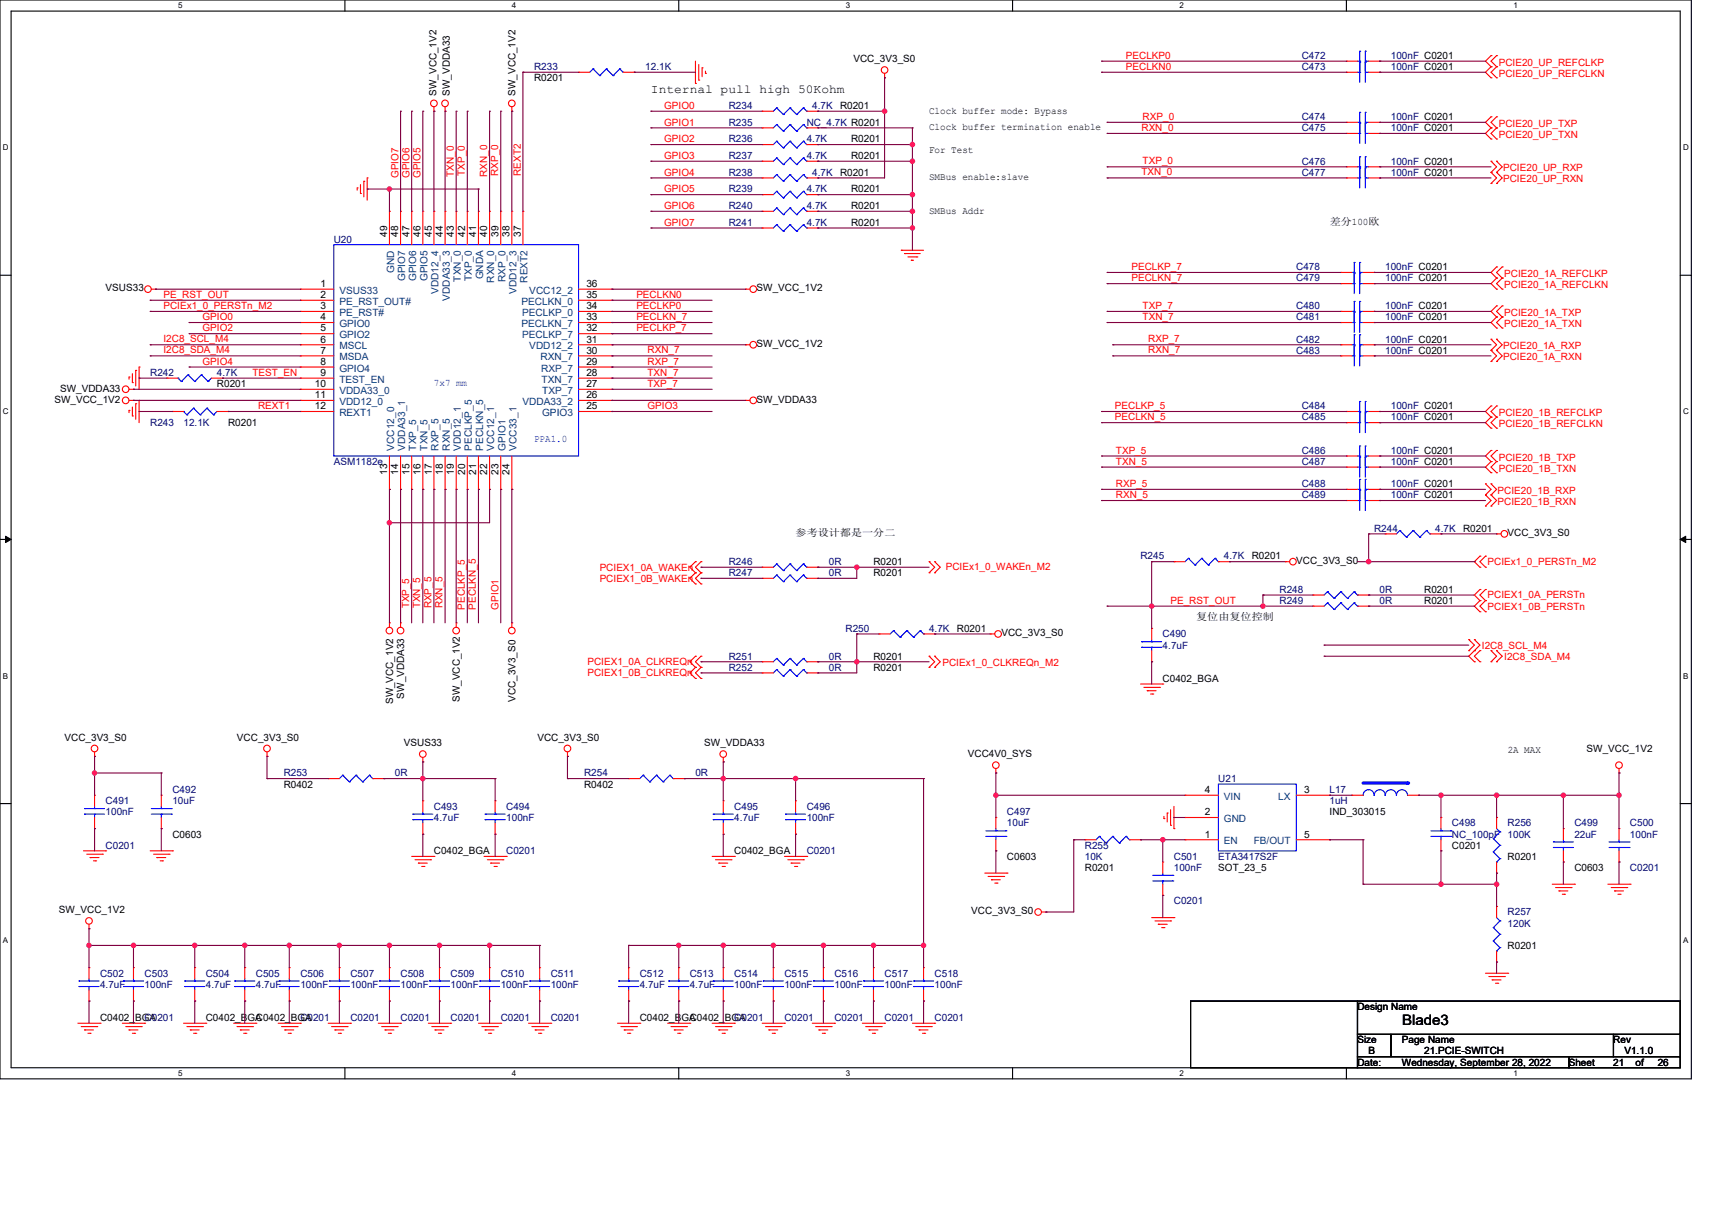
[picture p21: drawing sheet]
<svg xmlns="http://www.w3.org/2000/svg" width="297mm" height="210mm" viewBox="0 0 297 210" stroke-linecap="round" stroke-linejoin="round" font-family="sans-serif">
<defs><g id="words">
<text font-size="2.5" x="243.2" y="177.9">Blade3</text>
<text font-size="2.1" x="112.9" y="16.2">Internal pull high 50Kohm</text>
<g font-size="1.7">
<text x="148" y="10.8">VCC_3V3_S0</text>
<text x="75.7" y="16.6" transform="rotate(-90 75.7 16.6)">SW_VCC_1V2</text>
<text x="78" y="16.6" transform="rotate(-90 78 16.6)">SW_VDDA33</text>
<text x="89.4" y="16.6" transform="rotate(-90 89.4 16.6)">SW_VCC_1V2</text>
<text x="92.6" y="14.1">R0201</text>
<text x="145.7" y="18.9">R0201</text>
<text x="161.2" y="19.7">Clock buffer mode: Bypass</text>
<text x="161.2" y="22.6">Clock buffer termination enable</text>
<text x="147.7" y="24.7">R0201</text>
<text x="147.7" y="27.6">R0201</text>
<text x="161.2" y="26.5">For Test</text>
<text x="145.7" y="30.5">R0201</text>
<text x="147.7" y="33.4">R0201</text>
<text x="161.2" y="31.3">SMBus enable:slave</text>
<text x="67.2" y="41.1" transform="rotate(-90 67.2 41.1)">49</text>
<text x="69.1" y="41.1" transform="rotate(-90 69.1 41.1)">48</text>
<text x="71" y="41.1" transform="rotate(-90 71 41.1)">47</text>
<text x="73" y="41.1" transform="rotate(-90 73 41.1)">46</text>
<text x="74.9" y="41.1" transform="rotate(-90 74.9 41.1)">45</text>
<text x="76.8" y="41.1" transform="rotate(-90 76.8 41.1)">44</text>
<text x="78.8" y="41.1" transform="rotate(-90 78.8 41.1)">43</text>
<text x="80.7" y="41.1" transform="rotate(-90 80.7 41.1)">42</text>
<text x="82.6" y="41.1" transform="rotate(-90 82.6 41.1)">41</text>
<text x="84.5" y="41.1" transform="rotate(-90 84.5 41.1)">40</text>
<text x="86.5" y="41.1" transform="rotate(-90 86.5 41.1)">39</text>
<text x="88.4" y="41.1" transform="rotate(-90 88.4 41.1)">38</text>
<text x="90.3" y="41.1" transform="rotate(-90 90.3 41.1)">37</text>
<text x="147.7" y="36.3">R0201</text>
<text x="147.7" y="39.2">R0201</text>
<text x="161.2" y="37.1">SMBus Addr</text>
<text x="230.7" y="39">差分100欧</text>
<text x="18.3" y="50.6">VSUS33</text>
<text x="55.6" y="49.8">1</text>
<text x="55.6" y="51.7">2</text>
<text x="55.6" y="53.7">3</text>
<text x="101.7" y="53.7">34</text>
<text x="101.7" y="51.7">35</text>
<text x="101.7" y="49.8">36</text>
<text x="131.3" y="50.6">SW_VCC_1V2</text>
<text x="55.6" y="55.6">4</text>
<text x="55.6" y="57.5">5</text>
<text x="55.6" y="59.4">6</text>
<text x="101.7" y="59.4">31</text>
<text x="101.7" y="57.5">32</text>
<text x="101.7" y="55.6">33</text>
<text x="55.6" y="61.4">7</text>
<text x="55.6" y="63.3">8</text>
<text x="55.6" y="65.2">9</text>
<text x="101.7" y="65.2">28</text>
<text x="101.7" y="63.3">29</text>
<text x="101.7" y="61.4">30</text>
<text x="131.3" y="60.2">SW_VCC_1V2</text>
<text x="9.5" y="69.9">SW_VCC_1V2</text>
<text x="10.4" y="68">SW_VDDA33</text>
<text x="37.6" y="67.2">R0201</text>
<text x="54.6" y="67.2">10</text>
<text x="54.6" y="69.1">11</text>
<text x="54.6" y="71">12</text>
<text x="101.7" y="71">25</text>
<text x="101.7" y="69.1">26</text>
<text x="101.7" y="67.2">27</text>
<text x="131.3" y="69.9">SW_VDDA33</text>
<text x="39.6" y="73.9">R0201</text>
<text x="67.2" y="82.5" transform="rotate(-90 67.2 82.5)">13</text>
<text x="69.1" y="82.5" transform="rotate(-90 69.1 82.5)">14</text>
<text x="71" y="82.5" transform="rotate(-90 71 82.5)">15</text>
<text x="73" y="82.5" transform="rotate(-90 73 82.5)">16</text>
<text x="74.9" y="82.5" transform="rotate(-90 74.9 82.5)">17</text>
<text x="76.8" y="82.5" transform="rotate(-90 76.8 82.5)">18</text>
<text x="78.8" y="82.5" transform="rotate(-90 78.8 82.5)">19</text>
<text x="80.7" y="82.5" transform="rotate(-90 80.7 82.5)">20</text>
<text x="82.6" y="82.5" transform="rotate(-90 82.6 82.5)">21</text>
<text x="84.5" y="82.5" transform="rotate(-90 84.5 82.5)">22</text>
<text x="86.5" y="82.5" transform="rotate(-90 86.5 82.5)">23</text>
<text x="88.4" y="82.5" transform="rotate(-90 88.4 82.5)">24</text>
<text x="138" y="93.1">参考设计都是一分二</text>
<text x="253.8" y="92.3">R0201</text>
<text x="261.5" y="93">VCC_3V3_S0</text>
<text x="151.5" y="100">R0201</text>
<text x="151.5" y="98.1">R0201</text>
<text x="217.2" y="97.1">R0201</text>
<text x="224.9" y="97.9">VCC_3V3_S0</text>
<text x="207.5" y="107.6">复位由复位控制</text>
<text x="247.1" y="104.8">R0201</text>
<text x="247.1" y="102.9">R0201</text>
<text x="166" y="109.7">R0201</text>
<text x="173.7" y="110.4">VCC_3V3_S0</text>
<text x="151.5" y="114.5">R0201</text>
<text x="151.5" y="116.4">R0201</text>
<text x="201.7" y="118.3">C0402_BGA</text>
<text x="68.2" y="122.2" transform="rotate(-90 68.2 122.2)">SW_VCC_1V2</text>
<text x="70.1" y="121.2" transform="rotate(-90 70.1 121.2)">SW_VDDA33</text>
<text x="79.8" y="121.8" transform="rotate(-90 79.8 121.8)">SW_VCC_1V2</text>
<text x="89.4" y="121.8" transform="rotate(-90 89.4 121.8)">VCC_3V3_S0</text>
<text x="11.2" y="128.6">VCC_3V3_S0</text>
<text x="41.1" y="128.6">VCC_3V3_S0</text>
<text x="70.1" y="129.5">VSUS33</text>
<text x="93.2" y="128.6">VCC_3V3_S0</text>
<text x="122.2" y="129.5">SW_VDDA33</text>
<text x="167.9" y="131.5">VCC4V0_SYS</text>
<text x="261.6" y="130.7">2A MAX</text>
<text x="275.2" y="130.5">SW_VCC_1V2</text>
<text x="49.2" y="136.7">R0402</text>
<text x="101.3" y="136.7">R0402</text>
<text x="209" y="137.6">4</text>
<text x="226.2" y="137.6">3</text>
<text x="209" y="141.5">2</text>
<text x="230.7" y="141.5">IND_303015</text>
<text x="29.9" y="145.4">C0603</text>
<text x="75.3" y="148.3">C0402_BGA</text>
<text x="127.4" y="148.3">C0402_BGA</text>
<text x="174.7" y="149.2">C0603</text>
<text x="209" y="145.4">1</text>
<text x="226.2" y="145.4">5</text>
<text x="251.9" y="147.3">C0201</text>
<text x="261.5" y="149.2">R0201</text>
<text x="188.2" y="151.2">R0201</text>
<text x="211.4" y="151.2">SOT_23_5</text>
<text x="273.1" y="151.2">C0603</text>
<text x="10.2" y="158.5">SW_VCC_1V2</text>
<text x="168.5" y="158.7">VCC_3V3_S0</text>
<text x="261.5" y="164.7">R0201</text>
<text x="17.4" y="177.2">C0402_BGA</text>
<text x="35.7" y="177.2">C0402_BGA</text>
<text x="44.4" y="177.2">C0402_BGA</text>
<text x="111" y="177.2">C0402_BGA</text>
<text x="119.7" y="177.2">C0402_BGA</text>
<text x="235.5" y="175.3">Design Name</text>
<text x="235.5" y="181.1">Size</text>
<text x="235.5" y="184.9">Date:</text>
<text x="237.4" y="183">B</text>
<text x="243.2" y="181.1">Page Name</text>
<text x="243.2" y="184.9">Wednesday, September 28, 2022</text>
<text x="247.1" y="183">21.PCIE-SWITCH</text>
<text x="272.2" y="184.9">Sheet</text>
<text x="279.9" y="181.1">Rev</text>
<text x="279.9" y="184.9">21</text>
<text x="281.8" y="183">V1.1.0</text>
<text x="283.7" y="184.9">of</text>
<text x="287.6" y="184.9">26</text>
</g>
<g font-size="1.7" fill="#f00">
<text x="195.3" y="10.2">PECLKP0</text>
<text x="260" y="11.4">PCIE20_UP_REFCLKP</text>
<text x="195.3" y="12.2">PECLKN0</text>
<text x="260" y="13.3">PCIE20_UP_REFCLKN</text>
<text x="115.2" y="18.9">GPIO0</text>
<text x="115.2" y="21.8">GPIO1</text>
<text x="198" y="22.7">RXN_0</text>
<text x="198.2" y="20.8">RXP_0</text>
<text x="260" y="22">PCIE20_UP_TXP</text>
<text x="260" y="23.9">PCIE20_UP_TXN</text>
<text x="115.2" y="24.7">GPIO2</text>
<text x="115.2" y="27.6">GPIO3</text>
<text x="198.2" y="28.5">TXP_0</text>
<text x="260.8" y="29.7">PCIE20_UP_RXP</text>
<text x="69.1" y="30.9" transform="rotate(-90 69.1 30.9)">GPIO7</text>
<text x="71" y="30.9" transform="rotate(-90 71 30.9)">GPIO6</text>
<text x="73" y="30.9" transform="rotate(-90 73 30.9)">GPIO5</text>
<text x="78.7" y="30.7" transform="rotate(-90 78.7 30.7)">TXN_0</text>
<text x="80.6" y="30.5" transform="rotate(-90 80.6 30.5)">TXP_0</text>
<text x="84.5" y="30.7" transform="rotate(-90 84.5 30.7)">RXN_0</text>
<text x="86.4" y="30.5" transform="rotate(-90 86.4 30.5)">RXP_0</text>
<text x="90.3" y="30.5" transform="rotate(-90 90.3 30.5)">REXT2</text>
<text x="115.2" y="30.5">GPIO4</text>
<text x="115.2" y="33.4">GPIO5</text>
<text x="198" y="30.4">TXN_0</text>
<text x="260.8" y="31.7">PCIE20_UP_RXN</text>
<text x="115.2" y="36.3">GPIO6</text>
<text x="115.2" y="39.2">GPIO7</text>
<text x="196.3" y="46.9">PECLKP_7</text>
<text x="28.4" y="53.6">PCIEx1_0_PERSTn_M2</text>
<text x="28.4" y="51.7">PE_RST_OUT</text>
<text x="110.4" y="53.7">PECLKP0</text>
<text x="110.4" y="51.7">PECLKN0</text>
<text x="196.3" y="48.8">PECLKN_7</text>
<text x="198.2" y="53.6">TXP_7</text>
<text x="261" y="50">PCIE20_1A_REFCLKN</text>
<text x="261" y="48.1">PCIE20_1A_REFCLKP</text>
<text x="28.4" y="59.4">I2C8_SCL_M4</text>
<text x="35.1" y="55.6">GPIO0</text>
<text x="35.1" y="57.5">GPIO2</text>
<text x="110.4" y="55.5">PECLKN_7</text>
<text x="110.4" y="57.5">PECLKP_7</text>
<text x="198.2" y="55.5">TXN_7</text>
<text x="199.2" y="59.4">RXP_7</text>
<text x="261" y="54.8">PCIE20_1A_TXP</text>
<text x="261" y="56.8">PCIE20_1A_TXN</text>
<text x="28.4" y="61.3">I2C8_SDA_M4</text>
<text x="35.1" y="63.3">GPIO4</text>
<text x="43.8" y="65.2">TEST_EN</text>
<text x="112.3" y="65.2">TXN_7</text>
<text x="112.3" y="63.3">RXP_7</text>
<text x="112.3" y="61.3">RXN_7</text>
<text x="199.2" y="61.3">RXN_7</text>
<text x="260.8" y="60.6">PCIE20_1A_RXP</text>
<text x="260.8" y="62.5">PCIE20_1A_RXN</text>
<text x="44.8" y="71">REXT1</text>
<text x="112.3" y="71">GPIO3</text>
<text x="112.3" y="67.1">TXP_7</text>
<text x="193.4" y="71">PECLKP_5</text>
<text x="193.4" y="72.9">PECLKN_5</text>
<text x="260" y="74.1">PCIE20_1B_REFCLKN</text>
<text x="260" y="72.2">PCIE20_1B_REFCLKP</text>
<text x="193.6" y="78.7">TXP_5</text>
<text x="193.6" y="80.6">TXN_5</text>
<text x="260" y="79.9">PCIE20_1B_TXP</text>
<text x="260" y="81.9">PCIE20_1B_TXN</text>
<text x="193.6" y="84.5">RXP_5</text>
<text x="193.6" y="86.4">RXN_5</text>
<text x="259.8" y="85.7">PCIE20_1B_RXP</text>
<text x="259.8" y="87.7">PCIE20_1B_RXN</text>
<text x="104" y="101">PCIEX1_0B_WAKEn</text>
<text x="104" y="99">PCIEX1_0A_WAKEn</text>
<text x="164.1" y="98.8">PCIEx1_0_WAKEn_M2</text>
<text x="258.1" y="98.1">PCIEx1_0_PERSTn_M2</text>
<text x="71" y="105.6" transform="rotate(-90 71 105.6)">TXP_5</text>
<text x="72.9" y="105.6" transform="rotate(-90 72.9 105.6)">TXN_5</text>
<text x="74.8" y="105.6" transform="rotate(-90 74.8 105.6)">RXP_5</text>
<text x="76.8" y="105.6" transform="rotate(-90 76.8 105.6)">RXN_5</text>
<text x="80.6" y="105.8" transform="rotate(-90 80.6 105.8)">PECLKP_5</text>
<text x="82.6" y="105.8" transform="rotate(-90 82.6 105.8)">PECLKN_5</text>
<text x="86.5" y="105.8" transform="rotate(-90 86.5 105.8)">GPIO1</text>
<text x="203.1" y="104.8">PE_RST_OUT</text>
<text x="258.1" y="103.9">PCIEX1_0A_PERSTn</text>
<text x="258.1" y="105.8">PCIEX1_0B_PERSTn</text>
<text x="257.1" y="112.6">I2C8_SCL_M4</text>
<text x="101.9" y="117.4">PCIEX1_0B_CLKREQn</text>
<text x="101.9" y="115.4">PCIEX1_0A_CLKREQn</text>
<text x="163.5" y="115.6">PCIEx1_0_CLKREQn_M2</text>
<text x="261" y="114.5">I2C8_SDA_M4</text>
</g>
<g font-size="1.7" fill="#000080">
<text x="225.8" y="10.2">C472</text>
<text x="241.3" y="10.2">100nF C0201</text>
<text x="92.6" y="12.2">R233</text>
<text x="112" y="12.2">12.1K</text>
<text x="225.8" y="12.2">C473</text>
<text x="241.3" y="12.2">100nF C0201</text>
<text x="126.4" y="18.9">R234</text>
<text x="126.4" y="21.8">R235</text>
<text x="139.9" y="21.8">NC_4.7K R0201</text>
<text x="140.9" y="18.9">4.7K</text>
<text x="225.8" y="20.9">C474</text>
<text x="225.8" y="22.8">C475</text>
<text x="241.3" y="20.9">100nF C0201</text>
<text x="241.3" y="22.8">100nF C0201</text>
<text x="126.4" y="24.7">R236</text>
<text x="126.4" y="27.6">R237</text>
<text x="139.9" y="24.7">4.7K</text>
<text x="139.9" y="27.6">4.7K</text>
<text x="225.8" y="28.6">C476</text>
<text x="241.3" y="28.6">100nF C0201</text>
<text x="126.4" y="30.5">R238</text>
<text x="126.4" y="33.4">R239</text>
<text x="139.9" y="33.4">4.7K</text>
<text x="140.9" y="30.5">4.7K</text>
<text x="225.8" y="30.5">C477</text>
<text x="241.3" y="30.5">100nF C0201</text>
<text x="126.4" y="36.3">R240</text>
<text x="126.4" y="39.2">R241</text>
<text x="139.9" y="36.3">4.7K</text>
<text x="139.9" y="39.2">4.7K</text>
<text x="57.9" y="42.1">U20</text>
<text x="224.9" y="46.9">C478</text>
<text x="240.3" y="46.9">100nF C0201</text>
<text x="224.9" y="48.8">C479</text>
<text x="224.9" y="53.7">C480</text>
<text x="240.3" y="48.8">100nF C0201</text>
<text x="240.3" y="53.7">100nF C0201</text>
<text x="224.9" y="55.6">C481</text>
<text x="224.9" y="59.5">C482</text>
<text x="240.3" y="55.6">100nF C0201</text>
<text x="240.3" y="59.5">100nF C0201</text>
<text x="26.1" y="65.3">R242</text>
<text x="37.6" y="65.3">4.7K</text>
<text x="224.9" y="61.4">C483</text>
<text x="240.3" y="61.4">100nF C0201</text>
<text x="225.8" y="71">C484</text>
<text x="241.3" y="71">100nF C0201</text>
<text x="26.1" y="73.9">R243</text>
<text x="31.8" y="73.9">12.1K</text>
<text x="225.8" y="73">C485</text>
<text x="241.3" y="73">100nF C0201</text>
<text x="57.9" y="80.7">ASM1182e</text>
<text x="225.8" y="80.7">C487</text>
<text x="225.8" y="78.8">C486</text>
<text x="241.3" y="80.7">100nF C0201</text>
<text x="241.3" y="78.8">100nF C0201</text>
<text x="225.8" y="86.5">C489</text>
<text x="225.8" y="84.6">C488</text>
<text x="241.3" y="86.5">100nF C0201</text>
<text x="241.3" y="84.6">100nF C0201</text>
<text x="238.4" y="92.3">R244</text>
<text x="249" y="92.3">4.7K</text>
<text x="126.4" y="100">R247</text>
<text x="126.4" y="98.1">R246</text>
<text x="143.8" y="100">0R</text>
<text x="143.8" y="98.1">0R</text>
<text x="197.8" y="97.1">R245</text>
<text x="212.3" y="97.1">4.7K</text>
<text x="222" y="104.8">R249</text>
<text x="222" y="102.9">R248</text>
<text x="239.3" y="104.8">0R</text>
<text x="239.3" y="102.9">0R</text>
<text x="146.7" y="109.7">R250</text>
<text x="161.2" y="109.7">4.7K</text>
<text x="201.7" y="110.6">C490</text>
<text x="201.7" y="112.6">4.7uF</text>
<text x="126.4" y="114.5">R251</text>
<text x="126.4" y="116.4">R252</text>
<text x="143.8" y="114.5">0R</text>
<text x="143.8" y="116.4">0R</text>
<text x="29.9" y="137.6">C492</text>
<text x="49.2" y="134.7">R253</text>
<text x="68.5" y="134.7">0R</text>
<text x="101.3" y="134.7">R254</text>
<text x="120.6" y="134.7">0R</text>
<text x="211.4" y="135.7">U21</text>
<text x="230.7" y="137.6">L17</text>
<text x="18.3" y="139.6">C491</text>
<text x="18.3" y="141.5">100nF</text>
<text x="29.9" y="139.6">10uF</text>
<text x="75.3" y="140.5">C493</text>
<text x="75.3" y="142.5">4.7uF</text>
<text x="87.8" y="140.5">C494</text>
<text x="87.8" y="142.5">100nF</text>
<text x="127.4" y="140.5">C495</text>
<text x="127.4" y="142.5">4.7uF</text>
<text x="139.9" y="140.5">C496</text>
<text x="139.9" y="142.5">100nF</text>
<text x="174.7" y="141.5">C497</text>
<text x="174.7" y="143.4">10uF</text>
<text x="230.7" y="139.6">1uH</text>
<text x="251.9" y="143.4">C498</text>
<text x="261.5" y="143.4">R256</text>
<text x="273.1" y="143.4">C499</text>
<text x="282.8" y="143.4">C500</text>
<text x="18.3" y="147.3">C0201</text>
<text x="87.8" y="148.3">C0201</text>
<text x="139.9" y="148.3">C0201</text>
<text x="188.2" y="147.3">R255</text>
<text x="188.2" y="149.2">10K</text>
<text x="203.6" y="149.2">C501</text>
<text x="211.4" y="149.2">ETA3417S2F</text>
<text x="251.9" y="145.4">NC_100pF</text>
<text x="261.5" y="145.4">100K</text>
<text x="273.1" y="145.4">22uF</text>
<text x="282.8" y="145.4">100nF</text>
<text x="203.6" y="151.2">100nF</text>
<text x="282.8" y="151.2">C0201</text>
<text x="203.6" y="157">C0201</text>
<text x="261.5" y="158.9">R257</text>
<text x="261.5" y="160.8">120K</text>
<text x="17.4" y="169.5">C502</text>
<text x="17.4" y="171.4">4.7uF</text>
<text x="25.1" y="169.5">C503</text>
<text x="25.1" y="171.4">100nF</text>
<text x="35.7" y="169.5">C504</text>
<text x="35.7" y="171.4">4.7uF</text>
<text x="44.4" y="169.5">C505</text>
<text x="44.4" y="171.4">4.7uF</text>
<text x="52.1" y="169.5">C506</text>
<text x="52.1" y="171.4">100nF</text>
<text x="60.8" y="169.5">C507</text>
<text x="60.8" y="171.4">100nF</text>
<text x="69.5" y="169.5">C508</text>
<text x="69.5" y="171.4">100nF</text>
<text x="78.2" y="169.5">C509</text>
<text x="78.2" y="171.4">100nF</text>
<text x="86.9" y="169.5">C510</text>
<text x="86.9" y="171.4">100nF</text>
<text x="95.5" y="169.5">C511</text>
<text x="95.5" y="171.4">100nF</text>
<text x="111" y="169.5">C512</text>
<text x="111" y="171.4">4.7uF</text>
<text x="119.7" y="169.5">C513</text>
<text x="119.7" y="171.4">4.7uF</text>
<text x="127.4" y="169.5">C514</text>
<text x="127.4" y="171.4">100nF</text>
<text x="136.1" y="169.5">C515</text>
<text x="136.1" y="171.4">100nF</text>
<text x="144.8" y="169.5">C516</text>
<text x="144.8" y="171.4">100nF</text>
<text x="153.4" y="169.5">C517</text>
<text x="153.4" y="171.4">100nF</text>
<text x="162.1" y="169.5">C518</text>
<text x="162.1" y="171.4">100nF</text>
<text x="25.1" y="177.2">C0201</text>
<text x="52.1" y="177.2">C0201</text>
<text x="60.8" y="177.2">C0201</text>
<text x="69.5" y="177.2">C0201</text>
<text x="78.2" y="177.2">C0201</text>
<text x="86.9" y="177.2">C0201</text>
<text x="95.5" y="177.2">C0201</text>
<text x="127.4" y="177.2">C0201</text>
<text x="136.1" y="177.2">C0201</text>
<text x="144.8" y="177.2">C0201</text>
<text x="153.4" y="177.2">C0201</text>
<text x="162.1" y="177.2">C0201</text>
</g>
<g font-size="1.7" fill="#004080">
<text x="68.4" y="47.3" transform="rotate(-90 68.4 47.3)">GND</text>
<text x="58.9" y="51">VSUS33</text>
<text x="58.9" y="52.9">PE_RST_OUT#</text>
<text x="70.3" y="48.8" transform="rotate(-90 70.3 48.8)">GPIO7</text>
<text x="72.2" y="48.8" transform="rotate(-90 72.2 48.8)">GPIO6</text>
<text x="74.2" y="48.8" transform="rotate(-90 74.2 48.8)">GPIO5</text>
<text x="76.1" y="51" transform="rotate(-90 76.1 51)">VDD12_4</text>
<text x="78" y="52.2" transform="rotate(-90 78 52.2)">VDDA33_3</text>
<text x="79.9" y="48.9" transform="rotate(-90 79.9 48.9)">TXN_0</text>
<text x="81.9" y="48.8" transform="rotate(-90 81.9 48.8)">TXP_0</text>
<text x="83.8" y="48.5" transform="rotate(-90 83.8 48.5)">GNDA</text>
<text x="85.7" y="49.1" transform="rotate(-90 85.7 49.1)">RXN_0</text>
<text x="87.7" y="49" transform="rotate(-90 87.7 49)">RXP_0</text>
<text x="89.6" y="51" transform="rotate(-90 89.6 51)">VDD12_3</text>
<text x="90.5" y="52.9">PECLKN_0</text>
<text x="91.5" y="49.1" transform="rotate(-90 91.5 49.1)">REXT2</text>
<text x="91.8" y="51">VCC12_2</text>
<text x="58.9" y="54.8">PE_RST#</text>
<text x="58.9" y="56.8">GPIO0</text>
<text x="58.9" y="58.7">GPIO2</text>
<text x="90.5" y="56.8">PECLKN_7</text>
<text x="90.6" y="58.7">PECLKP_7</text>
<text x="90.6" y="54.8">PECLKP_0</text>
<text x="58.9" y="60.6">MSCL</text>
<text x="58.9" y="62.5">MSDA</text>
<text x="58.9" y="64.5">GPIO4</text>
<text x="91.8" y="60.6">VDD12_2</text>
<text x="93.8" y="62.5">RXN_7</text>
<text x="93.9" y="64.5">RXP_7</text>
<text x="58.9" y="66.4">TEST_EN</text>
<text x="58.9" y="68.3">VDDA33_0</text>
<text x="58.9" y="70.3">VDD12_0</text>
<text x="90.7" y="70.3">VDDA33_2</text>
<text x="94" y="66.4">TXN_7</text>
<text x="94.1" y="68.3">TXP_7</text>
<text x="58.9" y="72.2">REXT1</text>
<text x="94" y="72.2">GPIO3</text>
<text x="68.4" y="78.2" transform="rotate(-90 68.4 78.2)">VCC12_0</text>
<text x="70.3" y="78.2" transform="rotate(-90 70.3 78.2)">VDDA33_1</text>
<text x="72.2" y="78.2" transform="rotate(-90 72.2 78.2)">TXP_5</text>
<text x="74.2" y="78.2" transform="rotate(-90 74.2 78.2)">TXN_5</text>
<text x="76.1" y="78.2" transform="rotate(-90 76.1 78.2)">RXP_5</text>
<text x="78" y="78.2" transform="rotate(-90 78 78.2)">RXN_5</text>
<text x="79.9" y="78.2" transform="rotate(-90 79.9 78.2)">VDD12_1</text>
<text x="81.9" y="78.2" transform="rotate(-90 81.9 78.2)">PECLKP_5</text>
<text x="83.8" y="78.2" transform="rotate(-90 83.8 78.2)">PECLKN_5</text>
<text x="85.7" y="78.2" transform="rotate(-90 85.7 78.2)">VCC12_1</text>
<text x="87.7" y="78.2" transform="rotate(-90 87.7 78.2)">GPIO1</text>
<text x="89.6" y="78.2" transform="rotate(-90 89.6 78.2)">VCC33_1</text>
<text x="212.3" y="142.7">GND</text>
<text x="212.3" y="138.8">VIN</text>
<text x="221.8" y="138.8">LX</text>
<text x="212.3" y="146.5">EN</text>
<text x="217.5" y="146.5">FB/OUT</text>
</g>
<g font-size="1.7" fill="#00f">
<text x="75.3" y="67">7x7 mm</text>
<text x="92.7" y="76.7">PPA1.0</text>
</g>
<g font-size="1.4">
<text x="30.9" y="1.4">5</text>
<text x="88.8" y="1.4">4</text>
<text x="146.7" y="1.4">3</text>
<text x="204.6" y="1.4">2</text>
<text x="262.6" y="1.4">1</text>
<text x=".5" y="26.1">D</text>
<text x="292" y="26.1">D</text>
<text x=".5" y="71.9">C</text>
<text x="292" y="71.9">C</text>
<text x=".5" y="117.8">B</text>
<text x="292" y="117.8">B</text>
<text x=".5" y="163.6">A</text>
<text x="292" y="163.6">A</text>
<text x="30.9" y="186.7">5</text>
<text x="88.8" y="186.7">4</text>
<text x="146.7" y="186.7">3</text>
<text x="204.6" y="186.7">2</text>
<text x="262.6" y="186.7">1</text>
</g>
</g></defs>
<path d="M0 0h293.4v187.2h-293.4zM1.9 1.9h289.6v183.4h-289.6z" fill="none" stroke="#000" stroke-width=".19"/>
<g fill="#fff">
<path d="M30.9 .2h.7v1.5h-.7z"/>
<path d="M30.9 185.5h.7v1.5h-.7z"/>
</g>
<path d="M59.8 0v1.9M59.8 185.3v1.9" fill="none" stroke="#000" stroke-width=".19"/>
<g fill="#fff">
<path d="M88.8 .2h.8v1.5h-.8z"/>
<path d="M88.8 185.5h.8v1.5h-.8z"/>
</g>
<path d="M117.8 0v1.9M117.8 185.3v1.9" fill="none" stroke="#000" stroke-width=".19"/>
<g fill="#fff">
<path d="M146.7 .2h.8v1.5h-.8z"/>
<path d="M146.7 185.5h.8v1.5h-.8z"/>
</g>
<path d="M175.7 0v1.9M175.7 185.3v1.9" fill="none" stroke="#000" stroke-width=".19"/>
<g fill="#fff">
<path d="M204.6 .2h.8v1.5h-.8z"/>
<path d="M204.6 185.5h.8v1.5h-.8z"/>
</g>
<path d="M233.6 0v1.9M233.6 185.3v1.9" fill="none" stroke="#000" stroke-width=".19"/>
<g fill="#fff">
<path d="M262.5 .2h.8v1.5h-.8z"/>
<path d="M262.5 185.5h.8v1.5h-.8z"/>
<path d="M.5 24.8h1v1.6h-1z"/>
<path d="M292 24.8h1v1.6h-1z"/>
<path d="M.5 70.7h1v1.5h-1z"/>
<path d="M292 70.7h1v1.5h-1z"/>
</g>
<path d="M0 47.8h1.9M291.5 47.8h1.9" fill="none" stroke="#000" stroke-width=".19"/>
<g fill="#fff">
<path d="M.5 116.5h.9v1.6h-.9z"/>
<path d="M292 116.5h.9v1.6h-.9z"/>
</g>
<path d="M0 93.6h1.9M291.5 93.6h1.9" fill="none" stroke="#000" stroke-width=".19"/>
<path d="M1 93.1l.9 .5-.9 .6zM291.5 93.6l.9-.5v1.1z" fill="#000" stroke="#000" stroke-width=".17"/>
<g fill="#fff">
<path d="M.5 162.4h.9v1.5h-.9z"/>
<path d="M292 162.4h.9v1.5h-.9z"/>
</g>
<path d="M0 139.5h1.9M291.5 139.5h1.9M206.5 173.7h29v11.6h-29zM235.5 173.7h56v5.8h-56zM235.5 179.5h5.8v3.9h-5.8zM241.3 179.5h38.6v3.9h-38.6zM279.9 179.5h11.6v3.9h-11.6zM235.5 183.4h36.7v1.9h-36.7zM272.2 183.4h19.3v1.9h-19.3z" fill="none" stroke="#000" stroke-width=".19"/>
<g fill="none" stroke="#f00" stroke-width=".19">
<path d="M75.3 19.3h.1M75.3 18.5v.8M77.2 19.3h.1M77.2 18.5v.8M88.8 19.3h.1M88.8 18.5v.8M100.4 12.5h.1M100.4 12.5h1.9M108.1 12.5h1.9M110 12.5h.1M120.6 14.5h.1M120.6 10.6v3.9"/>
<path d="M121.2 13.9h.1M121.2 11.2v2.7M121.8 11.8h.1M121.8 11.8v1.5M122.4 12.7h.1M122.4 12.4v.3M132.2 19.3h.1M132.2 19.3h2M140 19.3h1.9M141.9 19.3h.1M153.5 13.5h.1M153.5 12.7v.8"/>
<path d="M258.7 11.6h.1M258.7 13.5h.1M258.7 9.7h.1M258.7 11.6l-1 .9 1 1M258.7 9.7l-1 .9 1 1M259.6 13.5h.1M259.6 11.6h.1M259.6 9.7h.1M259.6 11.6l-.9 .9 .9 1M259.6 9.7l-.9 .9 .9 1M62 32.6h.1M62 32.6v.4"/>
<path d="M62.5 33.6h.1M62.5 32v1.6M63.1 31.5h.1M63.1 31.5v2.7M63.7 30.9h.1M63.7 30.9v3.8M67.6 36.7h.1M67.6 36.7v5.8M69.5 36.7h.1M69.5 36.7v5.8M71.4 36.7h.1M71.4 36.7v5.8"/>
<path d="M73.4 36.7h.1M73.4 36.7v5.8M75.3 36.7h.1M75.3 36.7v5.8M77.2 36.7h.1M77.2 36.7v5.8M79.1 36.7h.1M79.1 36.7v5.8M81.1 36.7h.1M81.1 36.7v5.8M83 36.7h.1M83 36.7v5.8"/>
<path d="M84.9 36.7h.1M84.9 36.7v5.8M86.9 36.7h.1M86.9 36.7v5.8M88.8 36.7h.1M88.8 36.7v5.8M90.7 36.7h.1M90.7 36.7v5.8M132.2 22.2h.1M132.2 25.1h.1M132.2 28h.1M132.2 22.2h2"/>
<path d="M132.2 25.1h2M132.2 28h2M140 22.2h1.9M140 25.1h1.9M140 28h1.9M141.9 22.2h.1M141.9 25.1h.1M141.9 28h.1M233.6 30.9h.1M233.6 30.9h1.9M237.4 30.9h2M239.4 30.9h.1"/>
<path d="M258.7 29.9h.1M258.7 28h.1M258.7 31.8h.1M258.7 20.3h.1M258.7 22.2h.1M258.7 24.1h.1M258.7 28l.9 1-.9 .9M258.7 29.9l.9 1-.9 .9M258.7 20.3l-1 .9 1 1M258.7 22.2l-1 1 1 .9M259.6 29.9h.1M259.6 28h.1"/>
<path d="M259.6 31.8h.1M259.6 22.2h.1M259.6 20.3h.1M259.6 24.1h.1M259.6 28l1 1-1 .9M259.6 29.9l1 1-1 .9M259.6 20.3l-.9 .9 .9 1M259.6 22.2l-.9 1 .9 .9M26.2 50.2h.8M27 50.2h.1M52.1 50.2h.1M52.1 52.1h.1"/>
<path d="M52.1 54h.1M52.1 56h.1M52.1 57.9h.1M52.1 59.8h.1M52.1 50.2h5.8M52.1 59.8h5.8M52.1 56h5.8M52.1 52.1h5.8M52.1 54h5.8M52.1 57.9h5.8M100.4 50.2h5.8M100.4 59.8h5.8"/>
<path d="M100.4 56h5.8M100.4 52.1h5.8M100.4 54h5.8M100.4 57.9h5.8M106.2 59.8h.1M106.2 57.9h.1M106.2 56h.1M106.2 54h.1M106.2 52.1h.1M106.2 50.2h.1M129.3 50.2h.1M129.3 59.8h.1"/>
<path d="M129.3 50.2h.8M129.3 59.8h.8M156.4 43.4h.1M156.4 43.4h3.8M156.9 44h.1M156.9 44h2.7M157.5 44.6h1.6M158.1 45.2h.1M158.1 45.2h.4M159.1 44.6h.1M232.6 56h.1M232.6 49.2h.1"/>
<path d="M232.6 54h.1M232.6 47.3h.1M232.6 56h1.9M232.6 49.2h1.9M232.6 54h1.9M232.6 47.3h1.9M236.5 56h1.9M236.5 49.2h1.9M236.5 54h1.9M236.5 47.3h1.9M238.4 56h.1M238.4 49.2h.1"/>
<path d="M238.4 54h.1M238.4 47.3h.1M258.7 58.9h.1M258.7 58.9l.9 .9-.9 1M259.6 58.9h.1M259.6 48.3h.1M259.6 50.2h.1M259.6 46.3h.1M259.6 53.1h.1M259.6 55h.1M259.6 56.9h.1M259.6 58.9l1 .9-1 1"/>
<path d="M259.6 48.3l-.9 .9 .9 1M259.6 46.3l-.9 1 .9 1M259.6 53.1l-.9 .9 .9 1M259.6 55l-.9 1 .9 .9M260.6 50.2h.1M260.6 48.3h.1M260.6 46.3h.1M260.6 55h.1M260.6 53.1h.1M260.6 56.9h.1M260.6 48.3l-1 .9 1 1M260.6 46.3l-1 1 1 1"/>
<path d="M260.6 53.1l-1 .9 1 1M260.6 55l-1 1 1 .9M22.4 71.2h.1M22.4 65.4h.1M22.4 67.6h.8M22.4 69.5h.8M22.4 65.4v.4M22.4 71.2v.4M23 72.2h.1M23 66.4h.1M23 64.9v1.5M23 70.6v1.6"/>
<path d="M23.2 67.6h.1M23.2 69.5h.1M23.5 70.1h.1M23.5 64.3h.1M23.5 64.3v2.7M23.5 70.1v2.7M24.1 69.5h.1M24.1 63.7h.1M24.1 63.7v3.9M24.1 69.5v3.9M29.9 71.4h.1M29.9 71.4h1.9"/>
<path d="M37.6 71.4h2M39.6 71.4h.1M52.1 61.8h.1M52.1 63.7h.1M52.1 65.6h.1M52.1 67.6h.1M52.1 69.5h.1M52.1 71.4h.1M52.1 67.6h5.8M52.1 69.5h5.8M52.1 71.4h5.8M52.1 61.8h5.8"/>
<path d="M52.1 63.7h5.8M52.1 65.6h5.8M67.6 79.1v5.8M69.5 79.1v5.8M71.4 79.1v5.8M73.4 79.1v5.8M75.3 79.1v5.8M77.2 79.1v5.8M79.1 79.1v5.8M81.1 79.1v5.8M83 79.1v5.8M84.9 79.1v5.8"/>
<path d="M86.9 79.1v5.8M88.8 79.1v5.8M100.4 67.6h5.8M100.4 69.5h5.8M100.4 71.4h5.8M100.4 61.8h5.8M100.4 63.7h5.8M100.4 65.6h5.8M106.2 71.4h.1M106.2 69.5h.1M106.2 67.6h.1M106.2 65.6h.1"/>
<path d="M106.2 63.7h.1M106.2 61.8h.1M129.3 69.5h.1M129.3 69.5h.8M233.6 73.4h.1M233.6 73.4h1.9M237.4 73.4h2M239.4 73.4h.1M258.7 60.8h.1M258.7 62.7h.1M258.7 72.4h.1M258.7 74.3h.1"/>
<path d="M258.7 70.5h.1M258.7 78.2h.1M258.7 60.8l.9 1-.9 .9M258.7 72.4l-1 1 1 .9M258.7 70.5l-1 .9 1 1M258.7 78.2l-1 .9 1 1M259.6 60.8h.1M259.6 62.7h.1M259.6 74.3h.1M259.6 72.4h.1M259.6 70.5h.1M259.6 78.2h.1"/>
<path d="M259.6 60.8l1 1-1 .9M259.6 72.4l-.9 1 .9 .9M259.6 70.5l-.9 .9 .9 1M259.6 78.2l-.9 .9 .9 1M67.6 84.9h.1M69.5 84.9h.1M71.4 84.9h.1M73.4 84.9h.1M75.3 84.9h.1M77.2 84.9h.1M79.1 84.9h.1M81.1 84.9h.1"/>
<path d="M83 84.9h.1M84.9 84.9h.1M86.9 84.9h.1M88.8 84.9h.1M120.6 99.4h.1M120.6 97.5h.1M120.6 99.4l-.9 1 .9 .9M120.6 97.5l-.9 .9 .9 1M121.6 99.4h.1M121.6 97.5h.1M121.6 99.4l-1 1 1 .9M121.6 97.5l-1 .9 1 1"/>
<path d="M161.2 99.4h.1M161.2 97.5h.1M161.2 97.5l.9 .9-.9 1M162.1 99.4h.1M162.1 97.5h.1M162.1 97.5l1 .9-1 1M223 97.5h.1M223 97.5h.7M233.6 86.9h.1M233.6 86.9h1.9M237.4 86.9h2M239.4 86.9h.1"/>
<path d="M256.7 96.5h.1M256.7 98.4h.1M256.7 96.5l-.9 1 .9 .9M257.7 98.4h.1M257.7 96.5h.1M257.7 85.9h.1M257.7 84h.1M257.7 87.8h.1M257.7 96.5l-1 1 1 .9M257.7 84l1 .9-1 1M257.7 85.9l1 1-1 .9M258.7 85.9h.1"/>
<path d="M258.7 84h.1M258.7 87.8h.1M258.7 80.1h.1M258.7 82h.1M258.7 84l.9 .9-.9 1M258.7 85.9l.9 1-.9 .9M258.7 80.1l-1 1 1 .9M259.6 92.7h.1M259.6 80.1h.1M259.6 82h.1M259.6 92.7h.8M259.6 80.1l-.9 1 .9 .9"/>
<path d="M67.6 108.1h.1M67.6 108.1v.8M69.5 108.1h.1M69.5 108.1v.8M79.1 108.1h.1M79.1 108.1v.8M88.8 108.1h.1M88.8 108.1v.8M120.6 117.8h.1M120.6 115.8h.1M120.6 101.3h.1M120.6 113.9h.1"/>
<path d="M120.6 115.8l-.9 1 .9 1M120.6 113.9l-.9 1 .9 .9M121.6 117.8h.1M121.6 115.8h.1M121.6 101.3h.1M121.6 113.9h.1M121.6 115.8l-1 1 1 1M121.6 113.9l-1 1 1 .9M132.2 100.4h.1M132.2 100.4h2M140 100.4h1.9M141.9 100.4h.1"/>
<path d="M152.5 110h.1M152.5 110h1.9M160.2 110h1.9M161.2 115.8h.1M161.2 113.9h.1M161.2 113.9l.9 1-.9 .9M162.1 115.8h.1M162.1 113.9h.1M162.1 110h.1M162.1 113.9l1 1-1 .9M171.8 110h.1M171.8 110h.8"/>
<path d="M197.9 118.7h3.8M198.4 119.3h2.7M199 119.9h.1M199 119.9h1.6M201.1 119.3h.1M201.7 118.7h.1M254.8 112.9h.1M254.8 111h.1M254.8 111l1 1-1 .9M255.8 112.9h.1M255.8 111h.1M255.8 114.9h.1"/>
<path d="M255.8 111l.9 1-.9 .9M255.8 112.9l-1 1 1 1M256.7 114.9h.1M256.7 112.9h.1M256.7 102.3h.1M256.7 104.2h.1M256.7 106.2h.1M256.7 112.9l-.9 1 .9 1M256.7 102.3l-.9 1 .9 .9M256.7 104.2l-.9 1 .9 1M257.7 104.2h.1M257.7 102.3h.1"/>
<path d="M257.7 106.2h.1M257.7 102.3l-1 1 1 .9M257.7 104.2l-1 1 1 1M258.7 114.9h.1M258.7 112.9h.1M258.7 112.9l.9 1-.9 1M259.6 114.9h.1M259.6 112.9h.1M259.6 112.9l1 1-1 1M16.4 131.3h.1M16.4 138h.1M16.4 130.5v.8"/>
<path d="M16.4 138v2M46.3 131.3h.1M46.3 130.5v.8M73.4 132.2h.1M73.4 139h.1M73.4 131.5v.7M73.4 139v1.9M85.9 139h.1M85.9 139v1.9M98.4 131.3h.1M98.4 130.5v.8M125.5 132.2h.1"/>
<path d="M125.5 131.5v.7M172.8 134.2h.1M172.8 133.4v.8M199.6 120.4h.4M200 120.4h.1M203.7 140v3.8M280.9 134.2h.1M280.9 133.4v.8M14.5 147.7h3.8M15 148.3h2.8M15.6 148.8h.1M15.6 148.8h1.6"/>
<path d="M16.2 149.4h.4M16.4 143.8h.1M16.4 141.9v1.9M16.6 149.4h.1M17.8 148.3h.1M18.3 147.7h.1M26.1 147.7h3.8M26.6 148.3h2.7M27.2 148.8h.1M27.2 148.8h1.6M27.8 149.4h.4M28.2 149.4h.1"/>
<path d="M29.3 148.3h.1M29.9 147.7h.1M71.4 148.6h3.9M72 149.2h2.7M72.6 149.8h.1M72.6 149.8h1.5M73.2 150.4h.3M73.4 144.8h.1M73.4 142.8v2M73.5 150.4h.1M74.7 149.2h.1M75.3 148.6h.1"/>
<path d="M84 148.6h3.8M84.6 149.2h2.6M85.1 149.8h.1M85.1 149.8h1.6M85.7 150.4h.4M85.9 144.8h.1M85.9 142.8v2M86.1 150.4h.1M87.2 149.2h.1M87.8 148.6h.1M123.5 148.6h3.9M124.1 149.2h2.7"/>
<path d="M124.7 149.8h.1M124.7 149.8h1.5M125.3 150.4h.4M125.7 150.4h.1M126.8 149.2h.1M127.4 148.6h.1M136.1 148.6h3.9M136.7 149.2h2.7M137.2 149.8h.1M137.2 149.8h1.6M137.8 150.4h.4M138.2 150.4h.1"/>
<path d="M139.4 149.2h.1M140 148.6h.1M170.8 151.5h3.9M171.4 152.1h2.7M172 152.7h.1M172 152.7h1.5M172.6 153.3h.4M173 153.3h.1M174.1 152.1h.1M174.7 151.5h.1M180.7 158.3h.8M181.5 158.3h.1"/>
<path d="M188.2 145.7h.1M188.2 145.7h1.9M195.9 145.7h2M197.9 145.7h.1M199.8 159.3h3.9M200.4 159.8h2.7M201.9 142.1h.1M201.9 141.7v.4M202.5 141.1h.1M202.5 141.1v1.6M203.1 159.8h.1M203.1 143.2h.1"/>
<path d="M203.1 140.5v2.7M203.7 159.3h.1M203.7 143.8h.1M250 141.9h.1M250 147.7h.1M250 141.9v1.9M250 145.7v2M259.6 157.3h.1M259.6 157.3v2M269.3 153.5h3.8M269.9 154h2.7M270.4 154.6h.1"/>
<path d="M270.4 154.6h1.6M271 155.2h.4M271.4 155.2h.1M272.6 154h.1M273.1 153.5h.1M278.9 153.5h3.9M279.5 154h2.7M280.1 154.6h.1M280.1 154.6h1.5M280.7 155.2h.4M281.1 155.2h.1M282.2 154h.1"/>
<path d="M282.8 153.5h.1M13.5 177.6h3.9M14.1 178.2h2.7M14.7 178.8h.1M14.7 178.8h1.5M15.3 179.3h.3M15.4 161.2h.1M15.4 160.4v.8M15.6 179.3h.1M16.8 178.2h.1M17.4 177.6h.1M21.2 177.6h3.9"/>
<path d="M21.8 178.2h2.7M22.4 178.8h.1M22.4 178.8h1.5M23 179.3h.4M23.4 179.3h.1M24.5 178.2h.1M25.1 177.6h.1M31.8 177.6h3.9M32.4 178.2h2.7M33 178.8h.1M33 178.8h1.6M33.6 179.3h.4"/>
<path d="M34 179.3h.1M35.1 178.2h.1M35.7 177.6h.1M40.5 177.6h3.9M41.1 178.2h2.7M41.7 178.8h.1M41.7 178.8h1.5M42.3 179.3h.4M42.7 179.3h.1M43.8 178.2h.1M44.4 177.6h.1M48.3 177.6h3.8"/>
<path d="M48.8 178.2h2.7M49.4 178.8h.1M49.4 178.8h1.6M50 179.3h.4M50.2 167.9h.1M50.2 173.7h.1M50.2 167.9v2M50.2 171.8v1.9M50.4 179.3h.1M51.5 178.2h.1M52.1 177.6h.1M56.9 177.6h3.9"/>
<path d="M57.5 178.2h2.7M58.1 178.8h.1M58.1 178.8h1.5M58.7 179.3h.4M59.1 179.3h.1M60.2 178.2h.1M60.8 177.6h.1M65.6 177.6h3.9M66.2 178.2h2.7M66.8 178.8h.1M66.8 178.8h1.5M67.4 179.3h.4"/>
<path d="M67.8 179.3h.1M68.9 178.2h.1M69.5 177.6h.1M74.3 177.6h3.9M74.9 178.2h2.7M75.5 178.8h.1M75.5 178.8h1.5M76.1 179.3h.3M76.4 179.3h.1M77.6 178.2h.1M78.2 177.6h.1M83 177.6h3.9"/>
<path d="M83.6 178.2h2.7M84.2 178.8h.1M84.2 178.8h1.5M84.7 179.3h.4M84.9 167.9h.1M84.9 173.7h.1M84.9 167.9v2M84.9 171.8v1.9M85.1 179.3h.1M86.3 178.2h.1M86.9 177.6h.1M91.7 177.6h3.8"/>
<path d="M92.3 178.2h2.7M92.8 178.8h.1M92.8 178.8h1.6M93.4 179.3h.4M93.6 167.9h.1M93.6 173.7h.1M93.6 167.9v2M93.6 171.8v1.9M93.8 179.3h.1M95 178.2h.1M95.5 177.6h.1M107.1 177.6h3.9"/>
<path d="M107.7 178.2h2.7M108.3 178.8h.1M108.3 178.8h1.5M108.9 179.3h.4M109.1 167.9h.1M109.1 173.7h.1M109.1 167.9v2M109.1 171.8v1.9M109.3 179.3h.1M110.4 178.2h.1M111 177.6h.1M115.8 177.6h3.9"/>
<path d="M116.4 178.2h2.7M117 178.8h.1M117 178.8h1.5M117.6 179.3h.3M117.8 167.9h.1M117.8 173.7h.1M117.8 167.9v2M117.8 171.8v1.9M117.9 179.3h.1M119.1 178.2h.1M119.7 177.6h.1M123.5 177.6h3.9"/>
<path d="M124.1 178.2h2.7M124.7 178.8h.1M124.7 178.8h1.5M125.3 179.3h.4M125.7 179.3h.1M126.8 178.2h.1M127.4 177.6h.1M132.2 177.6h3.9M132.8 178.2h2.7M133.4 178.8h.1M133.4 178.8h1.5M134 179.3h.4"/>
<path d="M134.4 179.3h.1M135.5 178.2h.1M136.1 177.6h.1M140.9 177.6h3.9M141.5 178.2h2.7M142.1 178.8h.1M142.1 178.8h1.5M142.7 179.3h.3M143 179.3h.1M144.2 178.2h.1M144.8 177.6h.1M149.6 177.6h3.9"/>
<path d="M150.2 178.2h2.7M150.8 178.8h.1M150.8 178.8h1.5M151.3 179.3h.4M151.7 179.3h.1M152.9 178.2h.1M153.5 177.6h.1M158.3 177.6h3.8M158.9 178.2h2.7M159.4 178.8h.1M159.4 178.8h1.6M160 179.3h.4"/>
<path d="M160.2 167.9h.1M160.2 173.7h.1M160.2 167.9v2M160.2 171.8v1.9M160.4 179.3h.1M161.6 178.2h.1M162.1 177.6h.1M200.9 160.4h.1M200.9 160.4h1.6M201.5 161h.4M201.9 161h.1M257.7 168.9h3.9"/>
<path d="M258.3 169.5h2.7M258.9 170.1h.1M258.9 170.1h1.5M259.4 170.6h.4M259.6 167h.1M259.6 165v2M259.8 170.6h.1M261 169.5h.1M261.6 168.9h.1"/>
<circle cx="75.3" cy="17.9" r=".58"/>
<circle cx="77.2" cy="17.9" r=".57"/>
<circle cx="88.8" cy="17.9" r=".58"/>
<circle cx="153.5" cy="12.1" r=".57"/>
<circle cx="25.7" cy="50.2" r=".57"/>
<circle cx="130.7" cy="50.2" r=".58"/>
<circle cx="130.7" cy="59.8" r=".58"/>
<circle cx="21.8" cy="69.5" r=".57"/>
<circle cx="21.8" cy="67.6" r=".57"/>
<circle cx="130.7" cy="69.5" r=".58"/>
<circle cx="224.3" cy="97.5" r=".57"/>
<circle cx="261" cy="92.7" r=".58"/>
<circle cx="67.6" cy="109.4" r=".57"/>
<circle cx="69.5" cy="109.4" r=".57"/>
<circle cx="79.1" cy="109.4" r=".57"/>
<circle cx="88.8" cy="109.4" r=".57"/>
<circle cx="173.2" cy="110" r=".57"/>
<circle cx="16.4" cy="129.9" r=".58"/>
<circle cx="46.3" cy="129.9" r=".58"/>
<circle cx="73.4" cy="130.9" r=".57"/>
<circle cx="98.4" cy="129.9" r=".58"/>
<circle cx="125.5" cy="130.9" r=".57"/>
<circle cx="172.8" cy="132.8" r=".57"/>
<circle cx="280.9" cy="132.8" r=".57"/>
<circle cx="15.4" cy="159.8" r=".57"/>
<circle cx="180.1" cy="158.3" r=".57"/>
</g>
<g fill="none" stroke="#00f" stroke-width=".19">
<path d="M102.9 12h.1M102.9 12l-.6 .5M102.9 12l1.1 1.1M104 13.1h.1M105.2 12h.1M105.2 12l-1.2 1.1M105.2 12l1.2 1.1M106.4 13.1h.1M107.5 12h.1M107.5 12l-1.1 1.1M107.5 12l.6 .5M108.1 12.5h.1"/>
<path d="M134.7 18.7h.1M134.7 18.7l-.5 .6M134.7 18.7l1.2 1.2M135.9 19.9h.1M137.1 18.7h.1M137.1 18.7l-1.2 1.2M137.1 18.7l1.1 1.2M138.2 19.9h.1M139.4 18.7h.1M139.4 18.7l-1.2 1.2M139.4 18.7l.6 .6M140 19.3h.1"/>
<path d="M134.7 21.6h.1M134.7 24.5h.1M134.7 27.4h.1M134.7 21.6l-.5 .6M134.7 21.6l1.2 1.2M134.7 24.5l-.5 .6M134.7 24.5l1.2 1.2M134.7 27.4l-.5 .6M134.7 27.4l1.2 1.2M135.9 22.8h.1M135.9 25.7h.1M135.9 28.6h.1"/>
<path d="M137.1 21.6h.1M137.1 24.5h.1M137.1 27.4h.1M137.1 21.6l-1.2 1.2M137.1 21.6l1.1 1.2M137.1 24.5l-1.2 1.2M137.1 24.5l1.1 1.2M137.1 27.4l-1.2 1.2M137.1 27.4l1.1 1.2M138.2 22.8h.1M138.2 25.7h.1M138.2 28.6h.1"/>
<path d="M139.4 21.6h.1M139.4 24.5h.1M139.4 27.4h.1M139.4 21.6l-1.2 1.2M139.4 21.6l.6 .6M139.4 24.5l-1.2 1.2M139.4 24.5l.6 .6M139.4 27.4l-1.2 1.2M139.4 27.4l.6 .6M140 22.2h.1M140 25.1h.1M140 28h.1"/>
<path d="M235.5 30.9h.4M235.9 30.9h.1M235.9 29.1h.1M235.9 29.1v3.5M236.9 29.1h.1M236.9 30.9h.1M236.9 30.9h.5M236.9 29.1v3.5M57.9 42.5h42.5v36.6h-42.5zM234.5 56h.4M234.5 49.2h.4M234.5 54h.4"/>
<path d="M234.5 47.3h.4M234.9 56h.1M234.9 54.2h.1M234.9 49.2h.1M234.9 47.5h.1M234.9 54h.1M234.9 52.3h.1M234.9 47.3h.1M234.9 45.6h.1M234.9 45.6v5.4M234.9 52.3v5.4M235.9 54.2h.1"/>
<path d="M235.9 56h.1M235.9 47.5h.1M235.9 49.2h.1M235.9 52.3h.1M235.9 54h.1M235.9 45.6h.1M235.9 47.3h.1M235.9 56h.6M235.9 45.6v5.4M235.9 52.3v5.4M235.9 49.2h.6M235.9 54h.6"/>
<path d="M235.9 47.3h.6M31.8 71.4h.1M31.8 71.4l.6 .6M32.4 72h.1M33.6 70.8h.1M33.6 70.8l1.1 1.2M33.6 70.8l-1.2 1.2M34.7 72h.1M35.9 70.8h.1M35.9 70.8l1.2 1.2M35.9 70.8l-1.2 1.2M37.1 72h.1"/>
<path d="M37.6 71.4l-.5 .6M235.5 73.4h.4M235.9 73.4h.1M235.9 71.6h.1M235.9 71.6v3.5M236.9 71.6h.1M236.9 73.4h.1M236.9 71.6v3.5M236.9 73.4h.5M134.7 99.8h.1M134.7 99.8l-.5 .6M134.7 99.8l1.2 1.2"/>
<path d="M137.1 99.8h.1M137.1 99.8l-1.2 1.2M137.1 99.8l1.1 1.2M139.4 99.8h.1M139.4 99.8l-1.2 1.2M139.4 99.8l.6 .6M235.5 86.9h.4M235.9 86.9h.1M235.9 85.1h.1M235.9 85.1v3.5M236.9 85.1h.1M236.9 86.9h.1"/>
<path d="M236.9 85.1v3.5M236.9 86.9h.5M135.9 101h.1M138.2 101h.1M140 100.4h.1M155 109.5h.1M155 109.5l-.6 .5M155 109.5l1.2 1.1M156.2 110.6h.1M157.3 109.5h.1M157.3 109.5l-1.1 1.1M157.3 109.5l1.2 1.1"/>
<path d="M158.5 110.6h.1M159.6 109.5h.1M159.6 109.5l-1.1 1.1M159.6 109.5l.6 .5M160.2 110h.1M16.4 140v.3M236.5 138a.96 .96 0 0 1 .9-.9 .96 .96 0 0 1 1 .9 .96 .96 0 0 1 1-.9 .96 .96 0 0 1 .9 .9 .96 .96 0 0 1 1-.9 .96 .96 0 0 1 1 .9 .96 .96 0 0 1 .9-.9 .96 .96 0 0 1 1 .9M14.7 141.3h.1M14.7 140.3h.1M14.7 141.3h3.4M14.7 140.3h3.4M16.4 140.3h.1"/>
<path d="M16.4 141.3h.1M16.4 141.3v.6M71.6 142.3h.1M71.6 141.3h.1M71.6 142.3h3.5M71.6 141.3h3.5M73.4 141.3h.1M73.4 142.3h.1M73.4 140.9v.4M73.4 142.3v.5M84.2 142.3h.1M84.2 141.3h.1"/>
<path d="M84.2 142.3h3.4M84.2 141.3h3.4M85.9 141.3h.1M85.9 142.3h.1M85.9 140.9v.4M85.9 142.3v.5M190.7 145.2h.1M190.7 145.2l-.6 .5M190.7 145.2l1.2 1.1M191.9 146.3h.1M193 145.2h.1M193 145.2l-1.1 1.1"/>
<path d="M193 145.2l1.2 1.1M194.2 146.3h.1M195.3 145.2h.1M195.3 145.2l-1.1 1.1M195.3 145.2l.6 .5M195.9 145.7h.1M248.2 145.2h3.5M248.2 144.2h3.5M250 144.2h.1M250 145.2h.1M250 143.8v.4M250 145.2v.5"/>
<path d="M251.7 145.2h.1M251.7 144.2h.1M259.6 159.3l.6 .5M260.2 159.8h.1M260.2 159.8l-1.1 1.2M48.5 171.2h.1M48.5 170.3h.1M48.5 171.2h3.4M48.5 170.3h3.4M50.2 170.3h.1M50.2 171.2h.1M50.2 169.9v.4"/>
<path d="M50.2 171.2v.6M83.2 171.2h.1M83.2 170.3h.1M83.2 171.2h3.5M83.2 170.3h3.5M84.9 170.3h.1M84.9 171.2h.1M84.9 169.9v.4M84.9 171.2v.6M91.9 171.2h.1M91.9 170.3h.1M91.9 171.2h3.5"/>
<path d="M91.9 170.3h3.5M93.6 170.3h.1M93.6 171.2h.1M93.6 169.9v.4M93.6 171.2v.6M107.3 171.2h.1M107.3 170.3h.1M107.3 171.2h3.5M107.3 170.3h3.5M109.1 170.3h.1M109.1 171.2h.1M109.1 169.9v.4"/>
<path d="M109.1 171.2v.6M116 171.2h.1M116 170.3h.1M116 171.2h3.5M116 170.3h3.5M117.8 170.3h.1M117.8 171.2h.1M117.8 169.9v.4M117.8 171.2v.6M158.5 171.2h.1M158.5 170.3h.1M158.5 171.2h3.5"/>
<path d="M158.5 170.3h3.5M160.2 170.3h.1M160.2 171.2h.1M160.2 169.9v.4M160.2 171.2v.6M259.1 161h.1M259.1 163.3h.1M259.1 161l1.1 1.1M259.1 163.3l1.1 1.2M259.6 165h.1M260.2 162.1h.1M260.2 164.5h.1"/>
<path d="M260.2 162.1l-1.1 1.2M260.2 164.5l-.6 .5"/>
</g>
<path d="M236.5 135.9h7.7" fill="none" stroke="#00f" stroke-width=".57"/>
<circle cx="244.2" cy="135.9" r=".29" fill="#00f"/>
<g fill="none" stroke="#f00" stroke-width=".19">
<path d="M233.6 10.6h.1M233.6 12.5h.1M233.6 10.6h1.9M233.6 12.5h1.9M237.4 10.6h2M237.4 12.5h2M239.4 10.6h.1M239.4 12.5h.1M132.2 30.9h.1M132.2 33.8h.1M132.2 36.7h.1M132.2 39.6h.1"/>
<path d="M132.2 30.9h2M132.2 33.8h2M132.2 36.7h2M132.2 39.6h2M140 30.9h1.9M140 33.8h1.9M140 36.7h1.9M140 39.6h1.9M141.9 30.9h.1M141.9 33.8h.1M141.9 36.7h.1M141.9 39.6h.1"/>
<path d="M233.6 21.2h.1M233.6 23.2h.1M233.6 29h.1M233.6 21.2h1.9M233.6 23.2h1.9M233.6 29h1.9M237.4 21.2h2M237.4 23.2h2M237.4 29h2M239.4 21.2h.1M239.4 23.2h.1M239.4 29h.1"/>
<path d="M232.6 59.8h.1M232.6 59.8h1.9M236.5 59.8h1.9M238.4 59.8h.1M29 65.6h.1M29 65.6h1.9M36.7 65.6h1.9M38.6 65.6h.1M232.6 61.8h.1M232.6 61.8h1.9M233.6 71.4h.1M233.6 79.1h.1"/>
<path d="M233.6 71.4h1.9M233.6 79.1h1.9M236.5 61.8h1.9M237.4 71.4h2M237.4 79.1h2M238.4 61.8h.1M239.4 71.4h.1M239.4 79.1h.1M132.2 98.4h.1M132.2 98.4h2M140 98.4h1.9M141.9 98.4h.1"/>
<path d="M203.7 97.5h.1M203.7 97.5h1.9M211.4 97.5h1.9M213.3 97.5h.1M233.6 84.9h.1M233.6 81.1h.1M233.6 84.9h1.9M233.6 81.1h1.9M237.4 84.9h2M237.4 81.1h2M239.4 84.9h.1M239.4 81.1h.1"/>
<path d="M240.3 92.7h.1M240.3 92.7h2M248.1 92.7h1.9M250 92.7h.1M132.2 114.9h.1M132.2 116.8h.1M132.2 114.9h2M132.2 116.8h2M140 114.9h1.9M140 116.8h1.9M141.9 114.9h.1M141.9 116.8h.1"/>
<path d="M199.8 109.1h.1M199.8 114.9h.1M199.8 109.1v1.9M199.8 112.9v2M227.8 105.2h.1M227.8 103.3h.1M227.8 105.2h1.9M227.8 103.3h1.9M235.5 105.2h1.9M235.5 103.3h1.9M237.4 105.2h.1M237.4 103.3h.1"/>
<path d="M28 138h.1M28 138v2M56.9 135.1h.1M56.9 135.1h2M64.7 135.1h1.9M66.6 135.1h.1M109.1 135.1h.1M109.1 135.1h1.9M116.8 135.1h1.9M118.7 135.1h.1M125.5 139h.1M125.5 139v1.9"/>
<path d="M138 139h.1M138 139v1.9M205.6 138h.1M205.6 138h5.8M224.9 138h5.8M230.7 138h.1M234.5 138h.1M234.5 138h2M244.2 138h1.9M246.1 138h.1M28 143.8h.1M28 141.9v1.9"/>
<path d="M125.5 144.8h.1M125.5 142.8v2M138 144.8h.1M138 142.8v2M172.8 141.9h.1M172.8 147.7h.1M172.8 141.9v1.9M172.8 145.7v2M201.7 149.6h.1M201.7 155.4h.1M201.7 149.6v1.9M201.7 153.5v1.9"/>
<path d="M205.6 145.7h.1M205.6 141.9h.1M205.6 145.7h5.8M205.6 141.9h5.8M224.9 145.7h5.8M230.7 145.7h.1M259.6 141.9h.1M259.6 151.5h.1M259.6 141.9v1.9M259.6 149.6v1.9M271.2 143.8h.1M271.2 149.6h.1"/>
<path d="M271.2 143.8v1.9M271.2 147.7v1.9M280.9 143.8h.1M280.9 149.6h.1M280.9 143.8v1.9M280.9 147.7v1.9M15.4 167.9h.1M15.4 173.7h.1M15.4 167.9v2M15.4 171.8v1.9M23.2 167.9h.1M23.2 173.7h.1"/>
<path d="M23.2 167.9v2M23.2 171.8v1.9M33.8 167.9h.1M33.8 173.7h.1M33.8 167.9v2M33.8 171.8v1.9M42.5 167.9h.1M42.5 173.7h.1M42.5 167.9v2M42.5 171.8v1.9M58.9 167.9h.1M58.9 173.7h.1"/>
<path d="M58.9 167.9v2M58.9 171.8v1.9M67.6 167.9h.1M67.6 173.7h.1M67.6 167.9v2M67.6 171.8v1.9M76.2 167.9h.1M76.2 173.7h.1M76.2 167.9v2M76.2 171.8v1.9M125.5 167.9h.1M125.5 173.7h.1"/>
<path d="M125.5 167.9v2M125.5 171.8v1.9M134.2 167.9h.1M134.2 173.7h.1M134.2 167.9v2M134.2 171.8v1.9M142.8 167.9h.1M142.8 173.7h.1M142.8 167.9v2M142.8 171.8v1.9M151.5 167.9h.1M151.5 173.7h.1"/>
<path d="M151.5 167.9v2M151.5 171.8v1.9"/>
</g>
<g fill="none" stroke="#00f" stroke-width=".19">
<path d="M235.5 10.6h.4M235.5 12.5h.4M235.9 19.5h.1M235.9 10.6h.1M235.9 8.9h.1M235.9 12.5h.1M235.9 10.8h.1M235.9 8.9v5.4M235.9 19.5v5.4M236.9 19.5h.1M236.9 8.9h.1M236.9 10.6h.1"/>
<path d="M236.9 10.8h.1M236.9 12.5h.1M236.9 8.9v5.4M236.9 19.5v5.4M236.9 10.6h.5M236.9 12.5h.5M134.7 30.3h.1M134.7 33.2h.1M134.7 36.1h.1M134.7 39h.1M134.7 30.3l-.5 .6M134.7 30.3l1.2 1.2"/>
<path d="M134.7 33.2l-.5 .6M134.7 33.2l1.2 1.2M134.7 36.1l-.5 .6M134.7 36.1l1.2 1.2M134.7 39l-.5 .6M134.7 39l1.2 1.2M135.9 31.5h.1M135.9 34.4h.1M135.9 37.3h.1M137.1 30.3h.1M137.1 33.2h.1M137.1 36.1h.1"/>
<path d="M137.1 39h.1M137.1 30.3l-1.2 1.2M137.1 30.3l1.1 1.2M137.1 33.2l-1.2 1.2M137.1 33.2l1.1 1.2M137.1 36.1l-1.2 1.2M137.1 36.1l1.1 1.2M137.1 39l-1.2 1.2M137.1 39l1.1 1.2M138.2 31.5h.1M138.2 34.4h.1M138.2 37.3h.1"/>
<path d="M139.4 30.3h.1M139.4 33.2h.1M139.4 36.1h.1M139.4 39h.1M139.4 30.3l-1.2 1.2M139.4 30.3l.6 .6M139.4 33.2l-1.2 1.2M139.4 33.2l.6 .6M139.4 36.1l-1.2 1.2M139.4 36.1l.6 .6M139.4 39l-1.2 1.2M139.4 39l.6 .6"/>
<path d="M140 30.9h.1M140 33.8h.1M140 36.7h.1M140 39.6h.1M235.5 21.2h.4M235.5 23.2h.4M235.5 29h.4M235.9 21.2h.1M235.9 23.2h.1M235.9 21.4h.1M235.9 29h.1M235.9 27.2h.1"/>
<path d="M235.9 27.2v3.5M236.9 21.2h.1M236.9 21.4h.1M236.9 23.2h.1M236.9 27.2h.1M236.9 29h.1M236.9 21.2h.5M236.9 27.2v3.5M236.9 23.2h.5M236.9 29h.5M135.9 40.2h.1M138.2 40.2h.1"/>
<path d="M234.5 59.8h.4M234.9 59.8h.1M234.9 58.1h.1M234.9 58.1v5.4M235.9 58.1h.1M235.9 59.8h.1M235.9 58.1v5.4M235.9 59.8h.6M30.9 65.6h.1M30.9 65.6l.6 .6M31.5 66.2h.1M32.6 65h.1"/>
<path d="M32.6 65l1.2 1.2M32.6 65l-1.1 1.2M33.8 66.2h.1M34.9 65h.1M34.9 65l1.2 1.2M34.9 65l-1.1 1.2M36.1 66.2h.1M36.7 65.6l-.6 .6M234.5 61.8h.4M234.9 61.8h.1M234.9 60h.1M235.5 71.4h.4"/>
<path d="M235.5 79.1h.4M235.9 60h.1M235.9 61.8h.1M235.9 71.4h.1M235.9 69.7h.1M235.9 79.3h.1M235.9 79.1h.1M235.9 77.4h.1M235.9 69.7v3.5M235.9 77.4v5.4M235.9 61.8h.6M236.9 69.7h.1"/>
<path d="M236.9 71.4h.1M236.9 79.3h.1M236.9 77.4h.1M236.9 79.1h.1M236.9 69.7v3.5M236.9 77.4v5.4M236.9 71.4h.5M236.9 79.1h.5M134.7 97.9h.1M134.7 97.9l-.5 .5M134.7 97.9l1.2 1.1M135.9 99h.1"/>
<path d="M137.1 97.9h.1M137.1 97.9l-1.2 1.1M137.1 97.9l1.1 1.1M138.2 99h.1M139.4 97.9h.1M139.4 97.9l-1.2 1.1M139.4 97.9l.6 .5M140 98.4h.1M206.2 96.9h.1M206.2 96.9l-.6 .6M206.2 96.9l1.1 1.2M207.3 98.1h.1"/>
<path d="M208.5 96.9h.1M208.5 96.9l-1.2 1.2M208.5 96.9l1.1 1.2M209.6 98.1h.1M210.8 96.9h.1M210.8 96.9l-1.2 1.2M210.8 96.9l.6 .6M211.4 97.5h.1M235.5 84.9h.4M235.5 81.1h.4M235.9 84.9h.1M235.9 83.2h.1"/>
<path d="M235.9 81.1h.1M235.9 83.2v3.5M236.9 83.2h.1M236.9 84.9h.1M236.9 81.1h.1M236.9 83.2v3.5M236.9 84.9h.5M236.9 81.1h.5M242.8 92.1h.1M242.8 92.1l-.5 .6M242.8 92.1l1.2 1.1M244 93.2h.1"/>
<path d="M245.2 92.1h.1M245.2 92.1l-1.2 1.1M245.2 92.1l1.1 1.1M246.3 93.2h.1M247.5 92.1h.1M247.5 92.1l-1.2 1.1M247.5 92.1l.6 .6M248.1 92.7h.1M134.7 114.3h.1M134.7 116.2h.1M134.7 114.3l-.5 .6M134.7 114.3l1.2 1.1"/>
<path d="M134.7 116.2l-.5 .6M134.7 116.2l1.2 1.2M135.9 115.4h.1M135.9 117.4h.1M137.1 114.3h.1M137.1 116.2h.1M137.1 114.3l-1.2 1.1M137.1 114.3l1.1 1.1M137.1 116.2l-1.2 1.2M137.1 116.2l1.1 1.2M138.2 115.4h.1M138.2 117.4h.1"/>
<path d="M139.4 114.3h.1M139.4 116.2h.1M139.4 114.3l-1.2 1.1M139.4 114.3l.6 .6M139.4 116.2l-1.2 1.2M139.4 116.2l.6 .6M140 114.9h.1M140 116.8h.1M198.1 112.3h.1M198.1 111.4h.1M198.1 112.3h3.4M198.1 111.4h3.4"/>
<path d="M199.8 111.4h.1M199.8 112.3h.1M199.8 111v.4M199.8 112.3v.6M230.3 104.6h.1M230.3 102.7h.1M230.3 104.6l-.6 .6M230.3 104.6l1.1 1.2M230.3 102.7l-.6 .6M230.3 102.7l1.1 1.2M231.4 105.8h.1M231.4 103.9h.1"/>
<path d="M232.6 104.6h.1M232.6 102.7h.1M232.6 104.6l-1.2 1.2M232.6 104.6l1.2 1.2M232.6 102.7l-1.2 1.2M232.6 102.7l1.2 1.2M233.8 105.8h.1M233.8 103.9h.1M234.9 104.6h.1M234.9 102.7h.1M234.9 104.6l-1.1 1.2M234.9 104.6l.6 .6"/>
<path d="M234.9 102.7l-1.1 1.2M234.9 102.7l.6 .6M235.5 105.2h.1M235.5 103.3h.1M28 140v.3M59.5 134.5h.1M59.5 134.5l-.6 .6M59.5 134.5l1.1 1.2M60.6 135.7h.1M61.8 134.5h.1M61.8 134.5l-1.2 1.2M61.8 134.5l1.1 1.2"/>
<path d="M62.9 135.7h.1M64.1 134.5h.1M64.1 134.5l-1.2 1.2M64.1 134.5l.6 .6M64.7 135.1h.1M111.6 134.5h.1M111.6 134.5l-.6 .6M111.6 134.5l1.1 1.2M112.7 135.7h.1M113.9 134.5h.1M113.9 134.5l-1.2 1.2M113.9 134.5l1.2 1.2"/>
<path d="M115.1 135.7h.1M116.2 134.5h.1M116.2 134.5l-1.1 1.2M116.2 134.5l.6 .6M116.8 135.1h.1M211.4 136.1h13.5v11.6h-13.5zM26.2 141.3h3.5M26.2 140.3h3.5M28 140.3h.1M28 141.3h.1M28 141.3v.6M29.7 141.3h.1"/>
<path d="M29.7 140.3h.1M123.7 142.3h.1M123.7 141.3h.1M123.7 142.3h3.5M123.7 141.3h3.5M125.5 141.3h.1M125.5 142.3h.1M125.5 140.9v.4M125.5 142.3v.5M136.3 142.3h.1M136.3 141.3h.1M136.3 142.3h3.5"/>
<path d="M136.3 141.3h3.5M138 141.3h.1M138 142.3h.1M138 140.9v.4M138 142.3v.5M171 145.2h3.5M171 144.2h3.5M172.8 144.2h.1M172.8 145.2h.1M172.8 143.8v.4M172.8 145.2v.5M174.5 145.2h.1"/>
<path d="M174.5 144.2h.1M200 152.9h3.5M200 151.9h3.5M201.7 151.9h.1M201.7 152.9h.1M201.7 151.5v.4M201.7 152.9v.6M203.5 152.9h.1M203.5 151.9h.1M259.1 145.6h.1M259.1 147.9h.1M259.1 145.6l1.1 1.1"/>
<path d="M259.1 147.9l1.1 1.1M259.6 149.6h.1M259.6 143.8l.6 .6M260.2 144.4h.1M260.2 146.7h.1M260.2 149h.1M260.2 144.4l-1.1 1.2M260.2 146.7l-1.1 1.2M260.2 149l-.6 .6M269.5 147.1h.1M269.5 146.1h.1M269.5 147.1h3.5"/>
<path d="M269.5 146.1h3.5M271.2 146.1h.1M271.2 147.1h.1M271.2 145.7v.4M271.2 147.1v.6M279.1 147.1h3.5M279.1 146.1h3.5M280.9 146.1h.1M280.9 147.1h.1M280.9 145.7v.4M280.9 147.1v.6M282.6 147.1h.1"/>
<path d="M282.6 146.1h.1M13.7 171.2h.1M13.7 170.3h.1M13.7 171.2h3.5M13.7 170.3h3.5M15.4 170.3h.1M15.4 171.2h.1M15.4 169.9v.4M15.4 171.2v.6M21.4 171.2h.1M21.4 170.3h.1M21.4 171.2h3.5"/>
<path d="M21.4 170.3h3.5M23.2 170.3h.1M23.2 171.2h.1M23.2 169.9v.4M23.2 171.2v.6M32 171.2h.1M32 170.3h.1M32 171.2h3.5M32 170.3h3.5M33.8 170.3h.1M33.8 171.2h.1M33.8 169.9v.4"/>
<path d="M33.8 171.2v.6M40.7 171.2h.1M40.7 170.3h.1M40.7 171.2h3.5M40.7 170.3h3.5M42.5 170.3h.1M42.5 171.2h.1M42.5 169.9v.4M42.5 171.2v.6M57.1 171.2h.1M57.1 170.3h.1M57.1 171.2h3.5"/>
<path d="M57.1 170.3h3.5M58.9 170.3h.1M58.9 171.2h.1M58.9 169.9v.4M58.9 171.2v.6M65.8 171.2h.1M65.8 170.3h.1M65.8 171.2h3.5M65.8 170.3h3.5M67.6 170.3h.1M67.6 171.2h.1M67.6 169.9v.4"/>
<path d="M67.6 171.2v.6M74.5 171.2h.1M74.5 170.3h.1M74.5 171.2h3.5M74.5 170.3h3.5M76.2 170.3h.1M76.2 171.2h.1M76.2 169.9v.4M76.2 171.2v.6M123.7 171.2h.1M123.7 170.3h.1M123.7 171.2h3.5"/>
<path d="M123.7 170.3h3.5M125.5 170.3h.1M125.5 171.2h.1M125.5 169.9v.4M125.5 171.2v.6M132.4 171.2h.1M132.4 170.3h.1M132.4 171.2h3.5M132.4 170.3h3.5M134.2 170.3h.1M134.2 171.2h.1M134.2 169.9v.4"/>
<path d="M134.2 171.2v.6M141.1 171.2h.1M141.1 170.3h.1M141.1 171.2h3.5M141.1 170.3h3.5M142.8 170.3h.1M142.8 171.2h.1M142.8 169.9v.4M142.8 171.2v.6M149.8 171.2h.1M149.8 170.3h.1M149.8 171.2h3.5"/>
<path d="M149.8 170.3h3.5M151.5 170.3h.1M151.5 171.2h.1M151.5 169.9v.4M151.5 171.2v.6"/>
</g>
<g fill="none" stroke="#800040" stroke-width=".19">
<path d="M69.5 19.3h.1M69.5 19.3v17.4M71.4 19.3h.1M71.4 19.3v17.4M73.4 19.3h.1M73.4 19.3v17.4M75.3 19.3h.1M75.3 19.3v17.4M77.2 19.3h.1M77.2 19.3v17.4M79.1 19.3h.1M79.1 19.3v17.4"/>
<path d="M81.1 19.3h.1M81.1 19.3v17.4M84.9 19.3h.1M84.9 19.3v17.4M86.9 19.3h.1M86.9 19.3v17.4M88.8 19.3h.1M88.8 19.3v17.4M90.7 12.5h.1M90.7 12.5h9.7M90.7 12.5v24.2M110 12.5h.1"/>
<path d="M110 12.5h10.6M112.9 19.3h.1M112.9 19.3h19.3M141.9 19.3h.1M141.9 19.3h11.6M153.5 13.5h.1M153.5 19.3h.1M153.5 13.5v17.4h-11.6M191.1 10.6h.1M191.1 12.5h.1M191.1 10.6h42.5M191.1 12.5h42.5"/>
<path d="M239.4 12.5h.1M239.4 10.6h.1M239.4 10.6h18.3M239.4 12.5h18.3M63.7 32.8h.1M63.7 32.8h19.3M67.6 32.8h.1M67.6 32.8v3.9M83 32.8h.1M83 32.8v3.9M112.9 22.2h.1M112.9 25.1h.1"/>
<path d="M112.9 28h.1M112.9 30.9h.1M112.9 33.8h.1M112.9 36.7h.1M112.9 39.6h.1M112.9 30.9h19.3M112.9 22.2h19.3M112.9 25.1h19.3M112.9 28h19.3M112.9 33.8h19.3M112.9 36.7h19.3M112.9 39.6h19.3"/>
<path d="M141.9 30.9h.1M141.9 22.2h.1M141.9 25.1h.1M141.9 28h.1M141.9 33.8h.1M141.9 36.7h.1M141.9 39.6h.1M141.9 22.2h16.4M141.9 25.1h16.4M141.9 28h16.4M141.9 33.8h16.4M141.9 36.7h16.4"/>
<path d="M141.9 39.6h16.4M158.3 22.2h.1M158.3 25.1h.1M158.3 28h.1M158.3 33.8h.1M158.3 36.7h.1M158.3 39.6h.1M158.3 22.2v21.2M192.1 21.2h.1M192.1 23.2h.1M192.1 29h.1M192.1 30.9h.1"/>
<path d="M192.1 21.2h41.5M192.1 23.2h41.5M192.1 29h41.5M192.1 30.9h41.5M239.4 21.2h.1M239.4 23.2h.1M239.4 29h.1M239.4 30.9h.1M239.4 21.2h18.3M239.4 23.2h18.3M239.4 29h19.3M239.4 30.9h19.3"/>
<path d="M26.1 54h.1M26.1 59.8h.1M26.1 52.1h.1M26.1 54h26M26.1 59.8h26M26.1 52.1h26M27 50.2h.1M27 50.2h25.1M32.8 56h.1M32.8 57.9h.1M32.8 56h19.3M32.8 57.9h19.3"/>
<path d="M106.2 59.8h.1M106.2 54h.1M106.2 52.1h.1M106.2 50.2h.1M106.2 56h.1M106.2 57.9h.1M106.2 54h17.3M106.2 56h17.3M106.2 57.9h17.3M106.2 59.8h23.1M106.2 52.1h17.3M106.2 50.2h23.1"/>
<path d="M192.1 47.3h.1M192.1 49.2h.1M192.1 54h.1M192.1 56h.1M192.1 47.3h40.5M192.1 49.2h40.5M192.1 54h40.5M192.1 56h40.5M193 59.8h.1M193 59.8h39.6M238.4 47.3h.1M238.4 49.2h.1"/>
<path d="M238.4 56h.1M238.4 54h.1M238.4 59.8h.1M238.4 47.3h20.3M238.4 49.2h20.3M238.4 54h20.3M238.4 56h20.3M238.4 59.8h20.3M23.2 67.6h.1M23.2 69.5h.1M23.2 67.6h28.9M23.2 69.5h28.9"/>
<path d="M24.1 71.4h.1M24.1 65.6h.1M24.1 71.4h5.8M24.1 65.6h4.9M26.1 61.8h.1M26.1 61.8h26M32.8 63.7h.1M32.8 63.7h19.3M38.6 65.6h.1M38.6 65.6h13.5M39.6 71.4h.1M39.6 71.4h12.5"/>
<path d="M106.2 71.4h.1M106.2 69.5h.1M106.2 67.6h.1M106.2 65.6h.1M106.2 63.7h.1M106.2 61.8h.1M106.2 71.4h17.3M106.2 61.8h17.3M106.2 63.7h17.3M106.2 67.6h17.3M106.2 69.5h23.1M106.2 65.6h17.3"/>
<path d="M191.1 71.4h.1M191.1 73.4h.1M191.1 79.1h.1M191.1 71.4h42.5M191.1 73.4h42.5M191.1 79.1h42.5M193 61.8h.1M193 61.8h39.6M238.4 61.8h.1M238.4 61.8h20.3M239.4 71.4h.1M239.4 73.4h.1"/>
<path d="M239.4 79.1h.1M239.4 71.4h18.3M239.4 73.4h18.3M239.4 79.1h18.3M67.6 90.7h.1M67.6 84.9h.1M67.6 84.9v23.2M69.5 84.9h.1M69.5 84.9v23.2M71.4 84.9h.1M71.4 84.9v23.2M73.4 84.9h.1"/>
<path d="M73.4 84.9v23.2M75.3 84.9h.1M75.3 84.9v23.2M77.2 84.9h.1M77.2 84.9v23.2M79.1 84.9h.1M79.1 84.9v23.2M81.1 84.9h.1M81.1 84.9v23.2M83 84.9h.1M83 84.9v23.2M84.9 84.9h.1"/>
<path d="M84.9 84.9v5.8h-17.3M86.9 84.9h.1M86.9 84.9v23.2M88.8 84.9h.1M88.8 84.9v23.2M121.6 98.4h.1M121.6 98.4h10.6M141.9 98.4h.1M141.9 98.4h19.3M148.6 98.4h.1M148.6 98.4v2h-6.7M191.1 81.1h.1"/>
<path d="M191.1 84.9h.1M191.1 86.9h.1M191.1 81.1h42.5M191.1 86.9h42.5M191.1 84.9h42.5M199.8 97.5h.1M199.8 97.5h3.9M199.8 97.5v11.6M213.3 97.5h.1M213.3 97.5h9.7M235.5 97.5h20.3M237.4 97.5h.1"/>
<path d="M237.4 92.7h.1M237.4 92.7h2.9M237.4 92.7v4.8M239.4 81.1h.1M239.4 86.9h.1M239.4 84.9h.1M239.4 81.1h18.3M239.4 86.9h18.3M239.4 84.9h18.3M250 92.7h.1M250 92.7h9.6M255.8 97.5h.1"/>
<path d="M121.6 116.8h.1M121.6 100.4h.1M121.6 114.9h.1M121.6 116.8h10.6M121.6 100.4h10.6M121.6 114.9h10.6M141.9 100.4h.1M141.9 114.9h.1M141.9 116.8h.1M141.9 114.9h19.3M148.6 114.9h.1M148.6 110h.1"/>
<path d="M148.6 110v6.8h-6.7M148.6 110h3.9M162.1 110h.1M162.1 110h9.7M192.1 105.2h.1M192.1 105.2h35.7M199.8 114.9h.1M199.8 105.2h.1M199.8 114.9v3.8M219.1 103.3h.1M219.1 105.2h.1M219.1 103.3h8.7"/>
<path d="M219.1 103.3v1.9M229.7 112h.1M229.7 113.9h.1M229.7 112h25.1M229.7 113.9h25.1M237.4 103.3h.1M237.4 105.2h.1M237.4 103.3h18.4M237.4 105.2h18.4M16.4 131.3h.1M16.4 134.2h.1M16.4 131.3v6.7"/>
<path d="M16.4 134.2h11.6M28 134.2h.1M28 134.2v3.8M46.3 135.1h.1M46.3 131.3h.1M46.3 135.1h10.6M46.3 131.3v3.8M66.6 135.1h.1M66.6 135.1h19.3M73.4 132.2h.1M73.4 135.1h.1M73.4 132.2v6.8"/>
<path d="M85.9 135.1h.1M85.9 135.1v3.9M98.4 135.1h.1M98.4 131.3h.1M98.4 135.1h10.7M98.4 131.3v3.8M118.7 135.1h.1M118.7 135.1h41.5M125.5 132.2h.1M125.5 135.1h.1M125.5 132.2v6.8M138 135.1h.1"/>
<path d="M138 135.1v3.9M160.2 135.1h.1M160.2 135.1v32.8M172.8 138h.1M172.8 134.2h.1M172.8 138h32.8M172.8 134.2v7.7M230.7 138h.1M230.7 138h3.8M246.1 138h.1M246.1 138h34.8M250 138h.1"/>
<path d="M250 138v3.9M259.6 138h.1M259.6 138v3.9M271.2 138h.1M271.2 138v5.8M280.9 138h.1M280.9 134.2h.1M280.9 134.2v9.6M16.4 143.8h.1M16.4 143.8v3.9M28 143.8h.1M28 143.8v3.9"/>
<path d="M73.4 144.8h.1M73.4 144.8v3.8M85.9 144.8h.1M85.9 144.8v3.8M125.5 144.8h.1M125.5 144.8v3.8M138 144.8h.1M138 144.8v3.8M172.8 147.7h.1M172.8 147.7v3.8M181.5 158.3h.1M186.3 145.7h.1"/>
<path d="M186.3 145.7h1.9M186.3 145.7v12.6h-4.8M197.9 145.7h.1M197.9 145.7h7.7M201.7 145.7h.1M201.7 155.4h.1M201.7 145.7v3.9M201.7 155.4v3.9M203.7 141.9h.1M203.7 141.9h1.9M230.7 145.7h.1M230.7 145.7h5.8"/>
<path d="M236.5 145.7h.1M236.5 153.5h.1M236.5 145.7v7.8M236.5 153.5h23.1M250 153.5h.1M250 147.7h.1M250 147.7v5.8M259.6 153.5h.1M259.6 151.5h.1M259.6 151.5v5.8M271.2 149.6h.1M271.2 149.6v3.9"/>
<path d="M280.9 149.6h.1M280.9 149.6v3.9M15.4 161.2h.1M15.4 164.1h.1M15.4 173.7h.1M15.4 164.1h78.2M15.4 161.2v6.7M15.4 173.7v3.9M23.2 173.7h.1M23.2 164.1h.1M23.2 164.1v3.8M23.2 173.7v3.9"/>
<path d="M33.8 173.7h.1M33.8 164.1h.1M33.8 164.1v3.8M33.8 173.7v3.9M42.5 173.7h.1M42.5 164.1h.1M42.5 164.1v3.8M42.5 173.7v3.9M50.2 173.7h.1M50.2 164.1h.1M50.2 164.1v3.8M50.2 173.7v3.9"/>
<path d="M58.9 173.7h.1M58.9 164.1h.1M58.9 164.1v3.8M58.9 173.7v3.9M67.6 173.7h.1M67.6 164.1h.1M67.6 164.1v3.8M67.6 173.7v3.9M76.2 173.7h.1M76.2 164.1h.1M76.2 164.1v3.8M76.2 173.7v3.9"/>
<path d="M84.9 173.7h.1M84.9 164.1h.1M84.9 164.1v3.8M84.9 173.7v3.9M93.6 173.7h.1M93.6 164.1h.1M93.6 164.1v3.8M93.6 173.7v3.9M109.1 173.7h.1M109.1 164.1h.1M109.1 164.1h51.1M109.1 164.1v3.8"/>
<path d="M109.1 173.7v3.9M117.8 173.7h.1M117.8 164.1h.1M117.8 164.1v3.8M117.8 173.7v3.9M125.5 173.7h.1M125.5 164.1h.1M125.5 164.1v3.8M125.5 173.7v3.9M134.2 173.7h.1M134.2 164.1h.1M134.2 164.1v3.8"/>
<path d="M134.2 173.7v3.9M142.8 173.7h.1M142.8 164.1h.1M142.8 164.1v3.8M142.8 173.7v3.9M151.5 173.7h.1M151.5 164.1h.1M151.5 164.1v3.8M151.5 173.7v3.9M160.2 173.7h.1M160.2 164.1h.1M160.2 173.7v3.9"/>
<path d="M259.6 167h.1M259.6 167v1.9"/>
</g>
<g fill="#f0f" stroke="#f0f" stroke-width=".19">
<circle cx="50.2" cy="164.1" r=".38"/>
<circle cx="42.5" cy="164.1" r=".38"/>
<circle cx="58.9" cy="164.1" r=".38"/>
<circle cx="84.9" cy="164.1" r=".38"/>
<circle cx="76.2" cy="164.1" r=".38"/>
<circle cx="67.6" cy="164.1" r=".38"/>
<circle cx="201.7" cy="145.7" r=".38"/>
<circle cx="172.8" cy="138" r=".38"/>
<circle cx="259.6" cy="138" r=".38"/>
<circle cx="250" cy="138" r=".38"/>
<circle cx="259.6" cy="153.5" r=".38"/>
<circle cx="250" cy="153.5" r=".38"/>
<circle cx="271.2" cy="138" r=".38"/>
<circle cx="280.9" cy="138" r=".38"/>
<circle cx="67.6" cy="90.7" r=".38"/>
<circle cx="67.6" cy="32.8" r=".38"/>
<circle cx="16.4" cy="134.2" r=".38"/>
<circle cx="73.3" cy="135.1" r=".38"/>
<circle cx="199.8" cy="105.2" r=".38"/>
<circle cx="219.1" cy="105.2" r=".38"/>
<circle cx="125.5" cy="135.1" r=".38"/>
<circle cx="23.2" cy="164.1" r=".38"/>
<circle cx="15.4" cy="164.1" r=".38"/>
<circle cx="33.8" cy="164.1" r=".38"/>
<circle cx="125.5" cy="164.1" r=".38"/>
<circle cx="117.7" cy="164.1" r=".38"/>
<circle cx="134.2" cy="164.1" r=".38"/>
<circle cx="151.5" cy="164.1" r=".38"/>
<circle cx="142.8" cy="164.1" r=".38"/>
<circle cx="160.2" cy="164.1" r=".38"/>
<circle cx="138" cy="135.1" r=".38"/>
<circle cx="148.6" cy="98.4" r=".38"/>
<circle cx="148.6" cy="114.9" r=".38"/>
<circle cx="153.5" cy="19.3" r=".38"/>
<circle cx="158.3" cy="25.1" r=".38"/>
<circle cx="158.3" cy="28" r=".38"/>
<circle cx="158.3" cy="33.8" r=".38"/>
<circle cx="158.3" cy="36.7" r=".38"/>
<circle cx="158.3" cy="39.6" r=".38"/>
<circle cx="237.4" cy="97.5" r=".38"/>
</g>
<use href="#words"/>
</svg>
